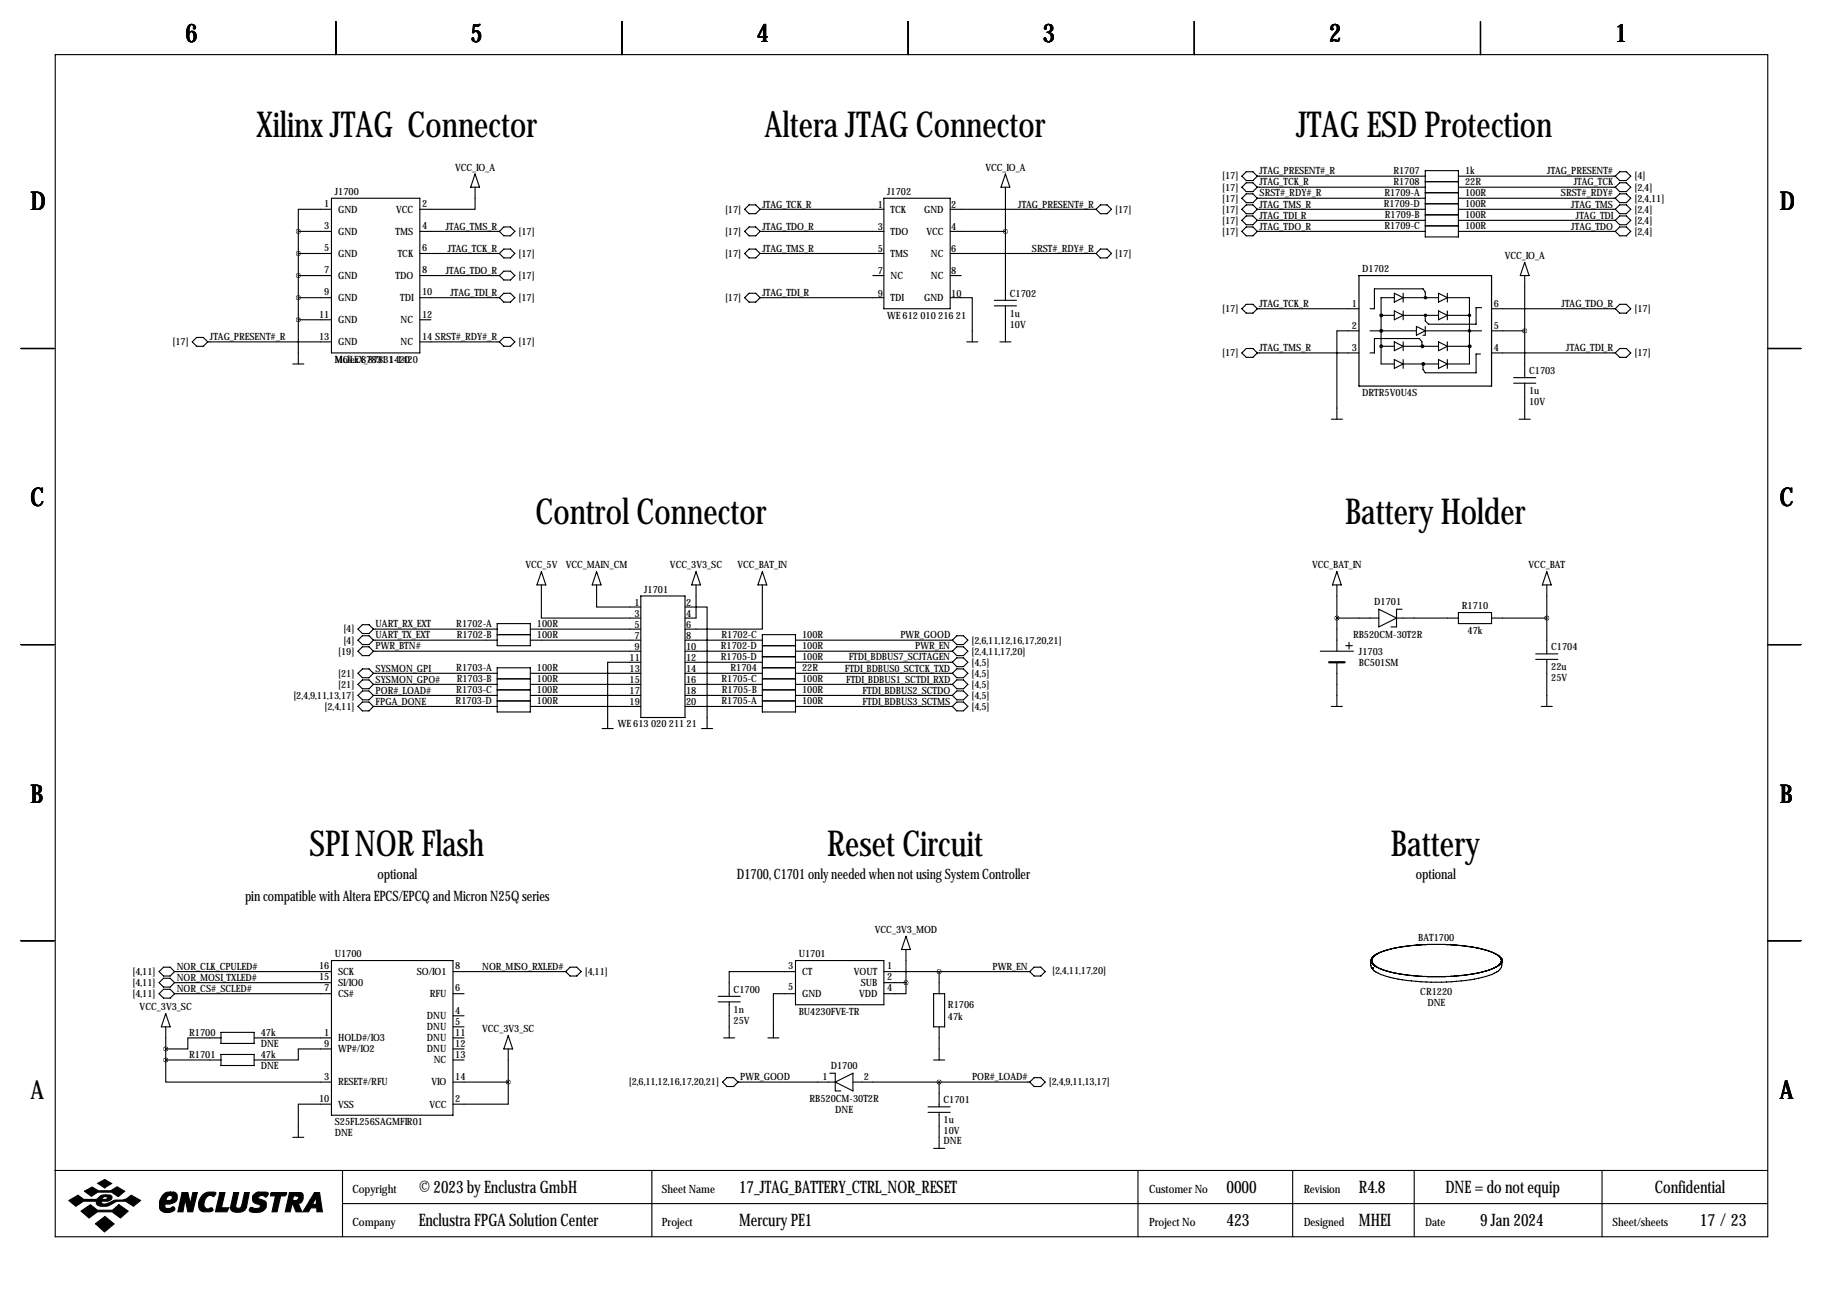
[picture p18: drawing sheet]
<svg xmlns="http://www.w3.org/2000/svg" width="419mm" height="297mm" viewBox="0 0 419 297" stroke-linecap="round" stroke-linejoin="round" font-family="sans-serif">
<defs><g id="words">
<g font-size="8.2">
<text x="59" y="31.6">Xilinx JTAG Connector</text>
<text x="175.8" y="31.6">Altera JTAG Connector</text>
<text x="298" y="31.6">JTAG ESD Protection</text>
<text x="123.1" y="120.5">Control Connector</text>
<text x="309.2" y="120.5">Battery Holder</text>
<text x="71.1" y="196.7">SPI NOR Flash</text>
<text x="190.1" y="196.7">Reset Circuit</text>
<text x="319.7" y="196.7">Battery</text>
</g>
<g font-size="5.9">
<text x="42.7" y="9.8">6</text>
<text x="108.2" y="9.8">5</text>
<text x="174" y="9.8">4</text>
<text x="239.8" y="9.8">3</text>
<text x="305.6" y="9.8">2</text>
<text x="371.3" y="9.8">1</text>
<text x="7" y="48.4">D</text>
<text x="409.2" y="48.4">D</text>
<text x="7" y="116.4">C</text>
<text x="409.2" y="116.4">C</text>
<text x="7" y="184.5">B</text>
<text x="409.2" y="184.5">B</text>
<text x="7" y="252.6">A</text>
<text x="409.2" y="252.6">A</text>
</g>
<g font-size="4">
<text x="96.3" y="274.2">© 2023 by Enclustra GmbH</text>
<text x="169.9" y="274.2">17_JTAG_BATTERY_CTRL_NOR_RESET</text>
<text x="281.9" y="274.2">0000</text>
<text x="312.4" y="274.2">R4.8</text>
<text x="332.3" y="274.2">DNE = do not equip</text>
<text x="380.4" y="274.2">Confidential</text>
<text x="96.3" y="281.8">Enclustra FPGA Solution Center</text>
<text x="169.9" y="281.8">Mercury PE1</text>
<text x="281.9" y="281.8">423</text>
<text x="312.4" y="281.8">MHEI</text>
<text x="340.3" y="281.8">9 Jan 2024</text>
<text x="390.8" y="281.8">17 /23</text>
</g>
<g font-size="3.3">
<text x="86.8" y="202">optional</text>
<text x="169.4" y="202">D1700, C1701 only needed when not using System Controller</text>
<text x="325.5" y="202">optional</text>
<text x="56.3" y="207.1">pin compatible with Altera EPCS/EPCQ and Micron N25Q series</text>
</g>
<g font-size="2.6">
<text x="81" y="274.2">Copyright</text>
<text x="152.1" y="274.2">Sheet Name</text>
<text x="264.2" y="274.2">Customer No</text>
<text x="299.7" y="274.2">Revision</text>
<text x="81" y="281.8">Company</text>
<text x="152.1" y="281.8">Project</text>
<text x="264.2" y="281.8">Project No</text>
<text x="299.7" y="281.8">Designed</text>
<text x="327.7" y="281.8">Date</text>
<text x="370.7" y="281.8">Sheet/sheets</text>
</g>
<g font-size="2.3">
<text x="104.6" y="39.2">VCC_IO_A</text>
<text x="226.5" y="39.2">VCC_IO_A</text>
<text x="281" y="41.3">[17]</text>
<text x="289.6" y="40.1">JTAG_PRESENT#_R</text>
<text x="320.3" y="40">R1707</text>
<text x="336.8" y="40">1k</text>
<text x="355.7" y="40.1">JTAG_PRESENT#</text>
<text x="375.8" y="41.3">[4]</text>
<text x="74.5" y="47.6">1</text>
<text x="77" y="44.8">J1700</text>
<text x="97" y="47.6">2</text>
<text x="175.3" y="47.7">JTAG_TCK_R</text>
<text x="201.8" y="47.9">1</text>
<text x="204" y="44.8">J1702</text>
<text x="218.7" y="47.9">2</text>
<text x="234.1" y="47.7">JTAG_PRESENT#_R</text>
<text x="281" y="43.8">[17]</text>
<text x="281" y="46.3">[17]</text>
<text x="289.6" y="42.6">JTAG_TCK_R</text>
<text x="289.6" y="47.7">JTAG_TMS_R</text>
<text x="289.6" y="45.2">SRST#_RDY#_R</text>
<text x="318.1" y="47.6">R1709-D</text>
<text x="318.3" y="45.1">R1709-A</text>
<text x="320.3" y="42.5">R1708</text>
<text x="336.8" y="42.5">22R</text>
<text x="336.8" y="45.1">100R</text>
<text x="336.8" y="47.6">100R</text>
<text x="358.9" y="45.2">SRST#_RDY#</text>
<text x="361.2" y="47.7">JTAG_TMS</text>
<text x="361.8" y="42.6">JTAG_TCK</text>
<text x="375.8" y="43.8">[2,4]</text>
<text x="375.8" y="46.3">[2,4,11]</text>
<text x="74.5" y="52.7">3</text>
<text x="77.7" y="48.9">GND</text>
<text x="77.7" y="54">GND</text>
<text x="90.9" y="54">TMS</text>
<text x="91.1" y="48.9">VCC</text>
<text x="97" y="52.7">4</text>
<text x="102.5" y="52.8">JTAG_TMS_R</text>
<text x="119.2" y="54">[17]</text>
<text x="166.7" y="48.9">[17]</text>
<text x="166.7" y="54">[17]</text>
<text x="175.3" y="52.8">JTAG_TDO_R</text>
<text x="201.8" y="52.9">3</text>
<text x="204.7" y="48.9">TCK</text>
<text x="204.7" y="54">TDO</text>
<text x="212.4" y="48.9">GND</text>
<text x="213" y="54">VCC</text>
<text x="218.7" y="52.9">4</text>
<text x="256.4" y="48.9">[17]</text>
<text x="281" y="48.9">[17]</text>
<text x="281" y="51.4">[17]</text>
<text x="281" y="54">[17]</text>
<text x="289.6" y="50.3">JTAG_TDI_R</text>
<text x="289.6" y="52.8">JTAG_TDO_R</text>
<text x="318.3" y="52.7">R1709-C</text>
<text x="318.4" y="50.2">R1709-B</text>
<text x="336.8" y="50.2">100R</text>
<text x="336.8" y="52.7">100R</text>
<text x="361.2" y="52.8">JTAG_TDO</text>
<text x="362.3" y="50.3">JTAG_TDI</text>
<text x="375.8" y="48.9">[2,4]</text>
<text x="375.8" y="51.4">[2,4]</text>
<text x="375.8" y="54">[2,4]</text>
<text x="74.5" y="57.8">5</text>
<text x="77.7" y="59">GND</text>
<text x="91.4" y="59">TCK</text>
<text x="97" y="57.8">6</text>
<text x="103" y="57.9">JTAG_TCK_R</text>
<text x="119.2" y="59">[17]</text>
<text x="166.7" y="59">[17]</text>
<text x="175.3" y="57.9">JTAG_TMS_R</text>
<text x="201.8" y="58">5</text>
<text x="204.7" y="59">TMS</text>
<text x="214" y="59">NC</text>
<text x="218.7" y="58">6</text>
<text x="237.2" y="57.9">SRST#_RDY#_R</text>
<text x="256.4" y="59">[17]</text>
<text x="345.9" y="59.5">VCC_IO_A</text>
<text x="74.5" y="62.9">7</text>
<text x="77.7" y="64.1">GND</text>
<text x="90.9" y="64.1">TDO</text>
<text x="97" y="62.9">8</text>
<text x="102.5" y="63">JTAG_TDO_R</text>
<text x="119.2" y="64.1">[17]</text>
<text x="201.8" y="63.1">7</text>
<text x="204.7" y="64.1">NC</text>
<text x="214" y="64.1">NC</text>
<text x="218.7" y="63.1">8</text>
<text x="313.2" y="62.6">D1702</text>
<text x="74.5" y="67.9">9</text>
<text x="77.7" y="69.2">GND</text>
<text x="92" y="69.2">TDI</text>
<text x="97" y="67.9">10</text>
<text x="103.5" y="68">JTAG_TDI_R</text>
<text x="119.2" y="69.2">[17]</text>
<text x="166.7" y="69.2">[17]</text>
<text x="175.3" y="68">JTAG_TDI_R</text>
<text x="201.8" y="68.2">9</text>
<text x="204.7" y="69.2">TDI</text>
<text x="212.4" y="69.2">GND</text>
<text x="218.7" y="68.2">10</text>
<text x="232.2" y="68.2">C1702</text>
<text x="281" y="71.7">[17]</text>
<text x="289.6" y="70.6">JTAG_TCK_R</text>
<text x="310.7" y="70.5">1</text>
<text x="343.4" y="70.5">6</text>
<text x="359" y="70.6">JTAG_TDO_R</text>
<text x="375.8" y="71.7">[17]</text>
<text x="73.4" y="73">11</text>
<text x="77.7" y="74.3">GND</text>
<text x="92.1" y="74.3">NC</text>
<text x="97" y="73">12</text>
<text x="204" y="73.3">WE 612 010 216 21</text>
<text x="232.2" y="72.8">1u</text>
<text x="232.2" y="75.3">10V</text>
<text x="310.7" y="75.6">2</text>
<text x="343.4" y="75.6">5</text>
<text x="39.7" y="79.4">[17]</text>
<text x="48.3" y="78.2">JTAG_PRESENT#_R</text>
<text x="73.4" y="78.1">13</text>
<text x="77" y="83.4">MOLEX_87831-1420</text>
<text x="77" y="83.4">Molex 87831 1420</text>
<text x="77.7" y="79.4">GND</text>
<text x="92.1" y="79.4">NC</text>
<text x="97" y="78.1">14 SRST#_RDY#_R</text>
<text x="119.2" y="79.4">[17]</text>
<text x="281" y="81.9">[17]</text>
<text x="289.6" y="80.7">JTAG_TMS_R</text>
<text x="310.7" y="80.6">3</text>
<text x="343.4" y="80.6">4</text>
<text x="360.1" y="80.7">JTAG_TDI_R</text>
<text x="375.8" y="81.9">[17]</text>
<text x="351.5" y="86">C1703</text>
<text x="313.2" y="91.1">DRTR5V0U4S</text>
<text x="351.5" y="90.5">1u</text>
<text x="351.5" y="93.1">10V</text>
<text x="120.8" y="130.7">VCC_5V VCC_MAIN_CM</text>
<text x="154" y="130.7">VCC_3V3_SC</text>
<text x="169.5" y="130.7">VCC_BAT_IN</text>
<text x="301.6" y="130.7">VCC_BAT_IN</text>
<text x="351.4" y="130.7">VCC_BAT</text>
<text x="148.1" y="136.3">J1701</text>
<text x="145.9" y="139.3">1</text>
<text x="145.9" y="141.8">3</text>
<text x="157.7" y="139.3">2</text>
<text x="157.7" y="141.8">4</text>
<text x="316" y="139.1">D1701</text>
<text x="336.1" y="140.1">R1710</text>
<text x="78.9" y="145.4">[4]</text>
<text x="78.9" y="147.9">[4]</text>
<text x="86.4" y="149.3">PWR_BTN#</text>
<text x="86.4" y="144.2">UART_RX_EXT</text>
<text x="86.4" y="146.8">UART_TX_EXT</text>
<text x="104.9" y="144.1">R1702-A</text>
<text x="105" y="146.7">R1702-B</text>
<text x="123.4" y="144.1">100R</text>
<text x="123.4" y="146.7">100R</text>
<text x="145.9" y="144.4">5</text>
<text x="145.9" y="146.9">7</text>
<text x="145.9" y="149.5">9</text>
<text x="157.7" y="144.4">6</text>
<text x="157.7" y="146.9">8</text>
<text x="157.7" y="149.5">10</text>
<text x="165.7" y="149.2">R1702-D</text>
<text x="165.9" y="146.7">R1702-C</text>
<text x="184.4" y="149.2">100R</text>
<text x="184.4" y="146.7">100R</text>
<text x="207" y="146.8">PWR_GOOD</text>
<text x="210.4" y="149.3">PWR_EN</text>
<text x="223.4" y="147.9">[2,6,11,12,16,17,20,21]</text>
<text x="311.1" y="146.7">RB520CM-30T2R</text>
<text x="337.4" y="145.7">47k</text>
<text x="356.6" y="149.5">C1704</text>
<text x="77.8" y="150.5">[19]</text>
<text x="77.8" y="155.6">[21]</text>
<text x="86.4" y="154.4">SYSMON_GPI</text>
<text x="104.9" y="154.3">R1703-A</text>
<text x="123.4" y="154.3">100R</text>
<text x="144.7" y="152">11</text>
<text x="144.7" y="154.5">13</text>
<text x="157.7" y="152">12</text>
<text x="157.7" y="154.5">14</text>
<text x="165.7" y="151.8">R1705-D</text>
<text x="167.9" y="154.3">R1704</text>
<text x="184.4" y="151.8">100R</text>
<text x="184.4" y="154.3">22R</text>
<text x="194.2" y="154.4">FTDI_BDBUS0_SCTCK_TXD</text>
<text x="195.1" y="151.9">FTDI_BDBUS7_SCJTAGEN</text>
<text x="223.4" y="155.6">[4,5]</text>
<text x="223.4" y="150.5">[2,4,11,17,20]</text>
<text x="223.4" y="153">[4,5]</text>
<text x="312.4" y="150.5">J1703</text>
<text x="312.4" y="153">BC501SM</text>
<text x="356.6" y="154">22u</text>
<text x="67.5" y="160.6">[2,4,9,11,13,17]</text>
<text x="77.8" y="158.1">[21]</text>
<text x="86.4" y="156.9">SYSMON_GPO#</text>
<text x="86.4" y="159.5">POR#_LOAD#</text>
<text x="104.7" y="161.9">R1703-D</text>
<text x="104.9" y="159.4">R1703-C</text>
<text x="105" y="156.8">R1703-B</text>
<text x="123.4" y="156.8">100R</text>
<text x="123.4" y="159.4">100R</text>
<text x="123.4" y="161.9">100R</text>
<text x="144.7" y="157.1">15</text>
<text x="144.7" y="159.6">17</text>
<text x="157.7" y="157.1">16</text>
<text x="157.7" y="159.6">18</text>
<text x="165.9" y="156.8">R1705-C</text>
<text x="165.9" y="161.9">R1705-A</text>
<text x="166" y="159.4">R1705-B</text>
<text x="184.4" y="156.8">100R</text>
<text x="184.4" y="159.4">100R</text>
<text x="184.4" y="161.9">100R</text>
<text x="194.5" y="156.9">FTDI_BDBUS1_SCTDI_RXD</text>
<text x="198.3" y="159.5">FTDI_BDBUS2_SCTDO</text>
<text x="223.4" y="158.1">[4,5]</text>
<text x="223.4" y="160.6">[4,5]</text>
<text x="356.6" y="156.6">25V</text>
<text x="74.6" y="163.2">[2,4,11]</text>
<text x="86.4" y="162">FPGA_DONE</text>
<text x="142" y="167.3">WE 613 020 211 21</text>
<text x="144.7" y="162.2">19</text>
<text x="157.7" y="162.2">20</text>
<text x="198.3" y="162">FTDI_BDBUS3_SCTMS</text>
<text x="223.4" y="163.2">[4,5]</text>
<text x="201.1" y="214.5">VCC_3V3_MOD</text>
<text x="77" y="220.1">U1700</text>
<text x="183.6" y="220.1">U1701</text>
<text x="326.1" y="216.3">BAT1700</text>
<text x="30.5" y="224.1">[4,11]</text>
<text x="30.5" y="226.7">[4,11]</text>
<text x="40.6" y="223">NOR_CLK_CPULED#</text>
<text x="40.6" y="225.5">NOR_MOSI_TXLED#</text>
<text x="73.4" y="222.9">16</text>
<text x="73.4" y="225.4">15</text>
<text x="74.5" y="228">7</text>
<text x="77.7" y="224.1">SCK</text>
<text x="77.7" y="226.7">SI/IO0</text>
<text x="95.8" y="224.1">SO/IO1</text>
<text x="104.6" y="222.9">8</text>
<text x="104.6" y="228">6</text>
<text x="110.8" y="223">NOR_MISO_RXLED#</text>
<text x="134.5" y="224.1">[4,11]</text>
<text x="181.2" y="222.9">3</text>
<text x="181.2" y="227.7">5</text>
<text x="184.4" y="224.1">CT</text>
<text x="196.3" y="224.1">VOUT</text>
<text x="197.9" y="226.7">SUB</text>
<text x="204" y="222.9">1</text>
<text x="204" y="225.4">2</text>
<text x="204" y="228">4</text>
<text x="228.2" y="223">PWR_EN</text>
<text x="241.9" y="223.9">[2,4,11,17,20]</text>
<text x="30.5" y="229.2">[4,11]</text>
<text x="32.1" y="232.3">VCC_3V3_SC</text>
<text x="40.6" y="228.1">NOR_CS#_SCLED#</text>
<text x="77.7" y="229.2">CS#</text>
<text x="98.8" y="229.2">RFU</text>
<text x="104.6" y="233">4</text>
<text x="168.7" y="228.2">C1700</text>
<text x="168.7" y="232.8">1n</text>
<text x="183.6" y="233.3">BU4230FVE-TR</text>
<text x="184.4" y="229.2">GND</text>
<text x="197.5" y="229.2">VDD</text>
<text x="217.9" y="231.8">R1706</text>
<text x="326.5" y="228.7">CR1220</text>
<text x="328.2" y="231.3">DNE</text>
<text x="43.5" y="238.1">R1700</text>
<text x="59.9" y="238.1">47k</text>
<text x="74.5" y="238.1">1</text>
<text x="77.7" y="239.4">HOLD#/IO3</text>
<text x="98.1" y="234.3">DNU</text>
<text x="98.1" y="236.8">DNU</text>
<text x="98.1" y="239.4">DNU</text>
<text x="104.6" y="235.6">5</text>
<text x="104.6" y="238.1">11</text>
<text x="110.8" y="237.3">VCC_3V3_SC</text>
<text x="168.7" y="235.3">25V</text>
<text x="217.9" y="234.6">47k</text>
<text x="43.5" y="243.2">R1701</text>
<text x="59.9" y="243.2">47k</text>
<text x="59.9" y="245.7">DNE</text>
<text x="59.9" y="240.7">DNE</text>
<text x="74.5" y="240.7">9</text>
<text x="77.7" y="241.9">WP#/IO2</text>
<text x="98.1" y="241.9">DNU</text>
<text x="99.7" y="244.5">NC</text>
<text x="104.6" y="240.7">12</text>
<text x="104.6" y="243.2">13</text>
<text x="191" y="245.7">D1700</text>
<text x="74.5" y="248.3">3</text>
<text x="77.7" y="249.5">RESET#/RFU</text>
<text x="99.2" y="249.5">VIO</text>
<text x="104.6" y="248.3">14</text>
<text x="144.6" y="249.5">[2,6,11,12,16,17,20,21]</text>
<text x="170.2" y="248.4">PWR_GOOD</text>
<text x="189.1" y="248.3">1</text>
<text x="198.6" y="248.3">2</text>
<text x="223.5" y="248.4">POR#_LOAD#</text>
<text x="241.1" y="249.5">[2,4,9,11,13,17]</text>
<text x="73.4" y="253.4">10</text>
<text x="77.7" y="254.6">VSS</text>
<text x="98.7" y="254.6">VCC</text>
<text x="104.6" y="253.4">2</text>
<text x="186.1" y="253.4">RB520CM-30T2R</text>
<text x="192" y="255.9">DNE</text>
<text x="216.9" y="253.6">C1701</text>
<text x="77" y="258.7">S25FL256SAGMFIR01</text>
<text x="77" y="261.2">DNE</text>
<text x="216.9" y="258.2">1u</text>
<text x="216.9" y="263">DNE</text>
<text x="216.9" y="260.7">10V</text>
</g>
</g></defs>
<g fill="none" stroke="#000" stroke-width=".25">
<path d="M12.7 12.6h393.7v271.7h-393.7zM77.2 4.9v7.7M143 4.9v7.7M208.8 4.9v7.7M274.6 4.9v7.7M340.4 4.9v7.7M109.2 40l1 3h-2zM231.1 40l1.1 3h-2.1zM286.5 39.5h1.5l1.1 1-1.1 1h-1.5l-1-1zM327.7 39.2h7.6v15.3h-7.6zM372.4 39.5h1.5l1 1-1 1h-1.5l-1.1-1zM68.6 53.2h7.6"/>
<path d="M68.6 58.3h7.6M68.6 53.2v30.5M76.2 48.1h-7.6v5.1M76.2 45.6h20.3v35.5h-20.3zM96.5 53.2h18.3M96.5 58.3h18.3M109.2 43v5.1h-12.7M115.8 52.2h1.5l1.1 1-1.1 1h-1.5l-1-1zM115.8 57.3h1.5l1.1 1-1.1 1h-1.5l-1-1zM171.2 53.2l1-1h1.5l1.1 1-1.1 1h-1.5zM171.2 58.3l1-1h1.5l1.1 1-1.1 1h-1.5zM171.2 48.1l1-1h1.5l1.1 1-1.1 1h-1.5z"/>
<path d="M174.8 48.1h28.4M174.8 53.2h28.4M174.8 58.3h28.4M203.2 45.6h15.2v25.4h-15.2zM218.4 48.1h33.6M218.4 53.2h12.7M218.4 58.3h33.6M231.1 43v26M252 58.3l1-1h1.5l1 1-1 1h-1.5zM252 48.1l1-1h1.5l1 1-1 1h-1.5zM286.5 52.2h1.5l1.1 1-1.1 1h-1.5l-1-1zM286.5 47.1h1.5l1.1 1-1.1 1h-1.5l-1-1z"/>
<path d="M286.5 42h1.5l1.1 1-1.1 1.1h-1.5l-1-1.1zM286.5 49.6h1.5l1.1 1.1-1.1 1h-1.5l-1-1zM286.5 44.6h1.5l1.1 1-1.1 1h-1.5l-1-1zM289.1 45.6h38.6M289.1 48.1h38.6M289.1 53.2h38.6M289.1 43h38.6M289.1 50.7h38.6M289.1 40.5h38.6M327.7 41.8h7.6M327.7 44.3h7.6M327.7 46.8h7.6"/>
<path d="M327.7 49.4h7.6M327.7 51.9h7.6M335.3 45.6h36M335.3 48.1h36M335.3 53.2h36M335.3 43h36M335.3 50.7h36M335.3 40.5h36M371.3 53.2l1.1-1h1.5l1 1-1 1h-1.5zM371.3 48.1l1.1-1h1.5l1 1-1 1h-1.5zM372.4 42h1.5l1 1-1 1.1h-1.5l-1.1-1.1zM372.4 49.6h1.5l1 1.1-1 1h-1.5l-1.1-1z"/>
<path d="M372.4 44.6h1.5l1 1-1 1h-1.5l-1.1-1zM44.2 78.6l1-1h1.5l1.1 1-1.1 1h-1.5zM47.8 78.6h28.4M68.6 63.4h7.6M68.6 68.4h7.6M68.6 73.5h7.6M96.5 63.4h18.3M96.5 68.4h18.3M96.5 73.5h2.6M96.5 78.6h18.3M115.8 77.6h1.5l1.1 1-1.1 1h-1.5l-1-1zM115.8 62.3h1.5l1.1 1.1-1.1 1h-1.5l-1-1z"/>
<path d="M115.8 67.4h1.5l1.1 1-1.1 1.1h-1.5l-1-1.1zM172.2 67.4h1.5l1.1 1-1.1 1.1h-1.5l-1-1.1zM174.8 68.4h28.4M200.7 63.4h2.5M218.4 68.4h5.1v10.2M218.4 63.4h2.6M222.2 78.6h2.6M228.6 69h5.1M228.6 70.3h5.1M229.9 78.6h2.5M231.1 70.3v8.3M286.5 70h1.5l1.1 1-1.1 1h-1.5l-1-1z"/>
<path d="M289.1 71h23.3M312.4 76.1h-5.1v20.3M315 76.1h10.6M317.5 72.5h3M317.5 79.6h3M320.5 68.4h-3v15.3h3M320.5 67.4l2.1 1-2.1 1.1zM320.5 71.5l2.1 1-2.1 1zM320.5 78.6l2.1 1-2.1 1zM322.6 68.4h8.1M322.6 67.4v2.1M322.6 71.5v2"/>
<path d="M322.6 78.6v2M322.6 72.5h8.1M322.6 79.6h8.1M325.6 75l2.1 1.1-2.1 1zM326.9 79.6v-1l-.6-.8h-10.3v3.3h-1M327.7 68.4v-1.2l-.5-.8h-11.2v4.6h-1M327.7 75v2.1h-.5M327.7 76.1h12.9M330.7 67.4l2 1-2 1.1zM330.7 71.5l2 1-2 1zM330.7 78.6l2 1-2 1zM332.7 68.4h5.1v15.3h-5.1"/>
<path d="M332.7 67.4v2.1M332.7 71.5v2M332.7 78.6v2M332.7 72.5h5.1M332.7 79.6h5.1M340.6 70.7h-1.3v3.8h-10.9l-.7-.7v-1.3M342.9 71h28.4M342.9 76.1h7.6M350.5 60.3l1 3.1h-2zM350.5 63.4v23.4M371.3 71l1.1-1h1.5l1 1-1 1h-1.5zM4.8 80.1h7.6"/>
<path d="M67.3 83.7h2.5M286.5 80.1h1.5l1.1 1-1.1 1.1h-1.5l-1-1.1zM289.1 81.1h23.3M306.1 96.4h2.5M320.5 82.7l2.1 1-2.1 1zM322.6 82.7v2M322.6 83.7h8.1M330.7 82.7l2 1-2 1zM332.7 82.7v2M340.4 81.4h-1.1v4.3h-11.6l-.5-.8v-1.2M342.9 81.1h28.4M348 86.8h5.1"/>
<path d="M348 88.1h5.1M349.2 96.4h2.6M350.5 88.1v8.3M371.3 81.1l1.1-1h1.5l1 1-1 1.1h-1.5zM406.4 80.1h7.6M124.5 134.5v7.6h22.8M124.5 131.4l1 3.1h-2.1zM137.2 134.5v5.1h10.1M137.2 131.4l1 3.1h-2.1zM147.3 137h10.2v28h-10.2zM157.5 139.6h5.1v27.9M160 134.5v7.6h-2.5"/>
<path d="M160 131.4l1 3.1h-2zM175.3 134.5v10.1h-17.8M175.3 131.4l1 3.1h-2.1zM307.3 134.5v15.2M307.3 131.4l1.1 3.1h-2.1zM355.6 134.5v15.8M355.6 131.4l1 3.1h-2zM4.8 148.2h7.6M82.3 147.2l1-1h1.5l1.1 1-1.1 1h-1.5zM82.3 157.3l1-1h1.5l1.1 1-1.1 1.1h-1.5zM82.3 149.7l1-1h1.5l1.1 1-1.1 1h-1.5zM82.3 154.8l1-1h1.5l1.1 1-1.1 1h-1.5z"/>
<path d="M82.3 159.9l1-1h1.5l1.1 1-1.1 1h-1.5zM82.3 144.6l1-1h1.5l1.1 1-1.1 1.1h-1.5zM85.9 144.6h28.4M85.9 147.2h28.4M85.9 149.7h61.4M85.9 154.8h28.4M85.9 157.3h28.4M85.9 159.9h28.4M114.3 143.4h7.6v5h-7.6zM114.3 156.1h7.6M114.3 158.6h7.6M114.3 153.5h7.6v10.2h-7.6z"/>
<path d="M114.3 145.9h7.6M121.9 144.6h25.4M121.9 147.2h25.4M121.9 154.8h25.4M121.9 157.3h25.4M121.9 159.9h25.4M147.3 152.3h-7.6v15.2M157.5 147.2h17.8M157.5 149.7h17.8M157.5 152.3h17.8M157.5 154.8h17.8M157.5 157.3h17.8"/>
<path d="M157.5 159.9h17.8M175.3 145.9h7.6v17.8h-7.6zM175.3 156.1h7.6M175.3 158.6h7.6M175.3 153.5h7.6M175.3 148.4h7.6M175.3 151h7.6M182.9 147.2h36M182.9 149.7h36M182.9 152.3h36M182.9 154.8h36M182.9 157.3h36"/>
<path d="M182.9 159.9h36M218.9 149.7l1.1-1h1.5l1 1-1 1h-1.5zM218.9 154.8l1.1-1h1.5l1 1-1 1h-1.5zM218.9 157.3l1.1-1h1.5l1 1-1 1.1h-1.5zM218.9 159.9l1.1-1h1.5l1 1-1 1h-1.5zM220 146.2h1.5l1 1-1 1h-1.5l-1.1-1zM220 151.2h1.5l1 1.1-1 1h-1.5l-1.1-1zM303.5 149.7h7.6M307.3 142.1h9.7M307.3 152.3v10.1M309.4 148.4h1.5M310.1 147.7v1.5"/>
<path d="M317 140.1l4.1 2-4.1 2zM321.1 142.1h14.2M322.3 140.1h-1.2v4h-1.3M335.3 140.8h7.6v2.6h-7.6zM342.9 142.1h12.7M353.1 150.3h5M353.1 151.6h5M355.6 151.6v10.8M406.4 148.2h7.6M82.3 162.4l1-1h1.5l1.1 1-1.1 1h-1.5zM85.9 162.4h28.4M114.3 161.1h7.6"/>
<path d="M121.9 162.4h25.4M138.4 167.5h2.6M157.5 162.4h17.8M161.3 167.5h2.5M175.3 161.1h7.6M182.9 162.4h36M218.9 162.4l1.1-1h1.5l1 1-1 1h-1.5zM306.1 162.4h2.5M354.3 162.4h2.6M4.8 216.3h7.6M208.3 215.3l1 3h-2zM208.3 218.3v7.6"/>
<path d="M315.7 220l-.3 .3M315.7 219.9v.1M315.8 219.8h.1M316.1 219.6h.1M316.3 219.4h.1M316.9 219.1l-1.2 .8M316.9 219.1h.1M317 219.1l3.4-1.1 3.6-.6 4.1-.3h4.2l4.1 .3 2.8 .4 2.7 .7 1.7 .7M317.8 218.8h.1M318 218.7h.1M318.7 218.5h.1M319.3 218.3h.1"/>
<path d="M342.1 218.6h.1M342.5 218.8h.1M342.7 218.8h.1M343.4 219.1h.1M343.6 219.2h.1M343.7 219.2l1 .7M344.3 219.6h.1M344.4 219.7h.1M344.6 219.8h.1M344.7 220l.3 .3M344.7 219.9v.1M406.4 216.3h7.6"/>
<path d="M36.6 223.4l1-1h1.5l1 1-1 1h-1.5zM36.6 225.9l1-1h1.5l1 1-1 1h-1.5zM37.6 227.4h1.5l1 1.1-1 1h-1.5l-1-1zM38.1 233l1 3.1h-2zM38.1 236.1v7.6M40.1 223.4h36.1M40.1 225.9h36.1M40.1 228.5h36.1M50.8 238.6h-7.6v2.6h-5.1M50.8 237.3h7.6v2.6h-7.6zM58.4 238.6h17.8M76.2 220.8h27.9v35.6h-27.9z"/>
<path d="M104.1 238.6h2.6M104.1 223.4h25.9M104.1 228.5h2.6M104.1 233.5h2.6M104.1 236.1h2.6M116.8 238.1l1.1 3.1h-2.1zM131.1 222.4h1.5l1 1-1 1h-1.5l-1.1-1zM165.1 229.1h5.1M165.1 230.3h5.1M166.4 238.6h2.5M167.6 230.3v8.3M176.5 238.6h2.6"/>
<path d="M182.9 228.5h-5.1v10.1M182.9 223.4h-15.3v5.7M182.9 220.8h20.3v10.2h-20.3zM203.2 223.4h33.5M203.2 225.9h5.1M208.3 225.9v2.6h-5.1M214.6 228.5h2.6v7.6h-2.6zM215.9 223.4v5.1M215.9 236.1v7.6M236.7 223.4l1-1h1.6l1 1-1 1h-1.6zM315.2 220.7h.1M315.2 220.8h.1"/>
<path d="M315.2 220.9h.1M315.2 220.9l.1 .2M315.2 220.7v.2M315.3 220.5h.1M315.3 220.6h.1M315.3 221h.1M315.3 221.1h.1M315.3 220.5l-.1 .2M315.3 221.1v.1M315.3 220.6l-.2 1 .3 1M315.3 220.4h.1M315.3 221.2h.1"/>
<path d="M315.3 221.2l.1 .1M315.3 220.4v.1M315.4 220.3h.1M315.4 221.3h.1M315.4 220.4l-.1 .1M315.4 221.3l.2 .4M315.4 222.6a7.2 7.2 0 0 0 4.2 2.1 47.3 47.3 0 0 0 23.4-.7l1.5-.8 .5-.6M315.5 220.1h.1M315.5 221.6h.1M315.6 221.7h.1M315.7 221.7l1.5 1 3.2 1 3.6 .5 4.1 .3h4.2l4.9-.4 3.8-.7 2.6-.9M315.8 221.9h.1"/>
<path d="M315.9 222h.1M316.1 222.1h.1M316.9 222.6h.1M317.7 222.9h.1M317.8 222.9h.1M318.2 223.1h.1M342.1 223.1h.1M342.5 222.9h.1M342.7 222.9h.1M343.4 222.6h.1M343.6 222.5h.1M344.3 222.1h.1"/>
<path d="M344.4 222h.1M344.6 221.9h.1M344.9 220.1h.1M344.9 221.6h.1M344.9 220.2h.1M344.9 221.4h.1M345 220.3h.1M345 221.3h.1M345 220.4h.1M345 221.3l-.3 .5-1 .7M345.1 220.4h.1M345.1 221.2h.1"/>
<path d="M345.1 220.4v.1M345.1 221.2l-.1 .1M345.1 220.6h.1M345.1 220.5h.1M345.1 221.1h.1M345.1 221h.1M345.1 220.5l.1 .2M345.1 221.1v.1M345.1 220.6l.2 1-.3 1M345.2 220.8h.1M345.2 220.7h.1M345.2 220.9h.1"/>
<path d="M345.2 220.7v.2M345.2 220.9l-.1 .2M38.1 243.7v5.1h38.1M38.1 243.7h12.7M50.8 242.4h7.6v2.6h-7.6zM76.2 253.9h-7.6v7.6M76.2 241.2h-7.6v2.5h-10.2M104.1 243.7h2.6M104.1 241.2h2.6M104.1 248.8h12.7M116.8 248.8v5.1h-12.7M116.8 241.2v7.6"/>
<path d="M166.1 248.8l1-1h1.6l1 1-1 1h-1.6zM169.7 248.8h22.3M190.8 246.7h1.2v4.1h1.3M192 248.8l4.1-2.1v4.1zM196.1 248.8h40.6M213.4 254.5h5M213.4 255.7h5M214.6 243.7h2.6M215.9 248.8v5.7M215.9 255.7v8.3M236.7 248.8l1-1h1.6l1 1-1 1h-1.6zM12.6 269.1h393.7"/>
<path d="M67.3 261.5h2.5M78.7 269.1v15.2M78.7 276.7h327.6M149.9 269.1v15.2M214.6 264h2.6M261.6 269.1v15.2M297.2 269.1v15.2M325.1 269.1v15.2M368.3 269.1v15.2"/>
</g>
<g fill="#000" stroke="#000" stroke-width=".25">
<path d="M15.8 276l2.1-1.2 1.4 1h2.8l.3-.2a1.77 1.77 0 0 1 1.9-.9v.4l-.6 .2-.2 .5h.9l.3-.6-.4-.1v-.4h.9a.59 .59 0 0 1 .6 .7l-.2 .4-.8 .4h-1.4l-.1 .1 .1 .4a3.2 3.2 0 0 0 2.7-.7l.3-.1a4 4 0 0 0 3.8-1.1l2.1 1.2-1.6 1.3a4 4 0 0 0-5.5-.2 2.66 2.66 0 0 1-2.9-.2l-.1-.7h-3l-1.8 1.1zM19.4 273.9l1.8-1 1.4 .9h2.9l1.4-.9 1.8 1-1.5 1.2-1.5-1h-3.2l-1.5 .9zM22.5 272l1.6-.8 1.6 .9-1.6 1zM18.6 278.4l2.2-1.4 1.6 1.2h3.5l1.4-1.2 2.2 1.4-1.8 1.6-1.9-1.4h-3.4l-1.9 1.4zM37.4 274.7a1.75 1.75 0 0 1 1.8-.6v.7a.82 .82 0 0 0-.8 1.2h.6a.6 .6 0 0 0 .6-.5 .6 .6 0 0 0-.4-.7v-.7h.8l.5 .3a1.61 1.61 0 0 1 0 1.7 1.61 1.61 0 0 1-1.5 .7h-1v.9l.2 .1h.9l.7-.4 .4 .4a1.06 1.06 0 0 1-1.3 1 1.82 1.82 0 0 1-2.2-1.1 3.5 3.5 0 0 1 .7-3zM41.9 274.2h1.3l.5 2.6 .6-2.6h1.1l-1.1 4.4h-1.1l-.6-2.9-.5 2.9h-1.2zM46.7 274.6a2.78 2.78 0 0 1 2.9-.4l-.4 .9a1.32 1.32 0 0 0-2.1 .8l-.2 .8a.98 .98 0 0 0 1.1 1.2 .55 .55 0 0 1 .6-.2 .55 .55 0 0 1 .4 .6l-.7 .3-1.8-.1a1.79 1.79 0 0 1-.8-2.3zM50.5 274.2h1.2l-.8 3.5h1.7l-.4 .9h-2.7zM53.7 274.2h1.2l-.7 3.1a.73 .73 0 0 0 .7 .5 .73 .73 0 0 0 .7-.6l.6-3h1.1l-.7 3.4a2.28 2.28 0 0 1-3.6 .4v-.4zM58.3 274.7l.8-.6h2.1l.5 .2v.2l-.6 .7a.96 .96 0 0 0-1-.4 .96 .96 0 0 0-.8 .6l1.7 .8a1.71 1.71 0 0 1-.1 1.8 1.71 1.71 0 0 1-1.7 .8l-1.4-.2a.51 .51 0 0 1-.4-.7 .51 .51 0 0 1 .8-.2l1 .1a.52 .52 0 0 0 .6-.2 .52 .52 0 0 0-.2-.7 1.39 1.39 0 0 1-1.4-.6 1.39 1.39 0 0 1 .1-1.6zM62.2 274.4l.2-.2h3.5l-.1 .4-.3 .3h-1l-.8 3.7h-1.2l.8-3.7h-1.1zM66.5 274.2h1.7v.7h-.7l-.2 1.1h.9l.3-.3a.44 .44 0 0 0 .1-.5 .44 .44 0 0 0-.4-.3v-.7h1l.3 .2 .2 .3v.9a1.03 1.03 0 0 1-1.2 1l.9 2h-1.3l-.8-1.8h-.1l-.5 1.8h-1.1z"/>
<path d="M72.3 274.2h1.2l.6 4.4h-1.3v-.9h-1.3l-.6 .9h-1.3l1.7-2.7h1l-.4 .8 .2 .2h.4l.2-.2v-1.5l-.4 .7h-1zM21.9 281.3l2.2-1.6 2.1 1.7-2.2 1.8z"/>
</g>
<path d="M312.4 63.4h30.5v25.4h-30.5z" fill="none" stroke="#000" stroke-width=".28"/>
<g fill="none" stroke="#000" stroke-width=".38">
<circle cx="317.6" cy="72.5" r=".25"/>
<circle cx="317.6" cy="76.1" r=".25"/>
<circle cx="317.6" cy="79.6" r=".25"/>
<circle cx="327" cy="79.6" r=".25"/>
<circle cx="327.7" cy="72.5" r=".2"/>
<circle cx="327.7" cy="68.4" r=".2"/>
<circle cx="337.8" cy="72.5" r=".2"/>
<circle cx="337.8" cy="76.1" r=".2"/>
<circle cx="337.9" cy="79.6" r=".25"/>
<circle cx="327.2" cy="83.7" r=".25"/>
</g>
<circle cx="337.8" cy="76.1" r=".19" fill="#000"/>
<path d="M315.4 222.6h.1" fill="none" stroke="#000" stroke-width=".23"/>
<path d="M305.6 152.3h3.5" fill="none" stroke="#000" stroke-width=".51"/>
<path d="M307.3 142.1a.05 .05 0 0 0 .1 0 .05 .05 0 0 0-.1 0zM68.5 58.3a.05 .05 0 0 0 .1 0 .05 .05 0 0 0-.1 0zM68.5 63.4a.05 .05 0 0 0 .1 0 .05 .05 0 0 0-.1 0zM68.5 68.4a.05 .05 0 0 0 .1 0 .05 .05 0 0 0-.1 0zM68.5 73.5a.05 .05 0 0 0 .1 0 .05 .05 0 0 0-.1 0zM231.1 53.2a.05 .05 0 0 0 .1 0 .05 .05 0 0 0-.1 0zM350.5 76.1a.05 .05 0 0 0 .1 0 .05 .05 0 0 0-.1 0zM116.8 248.8a.05 .05 0 0 0 .1 0 .05 .05 0 0 0-.1 0zM208.2 225.9a.05 .05 0 0 0 .1 0 .05 .05 0 0 0-.1 0zM68.5 53.2a.05 .05 0 0 0 .1 0 .05 .05 0 0 0-.1 0z" fill="#000" stroke="#000" stroke-width="1"/>
<use href="#words"/>
</svg>
